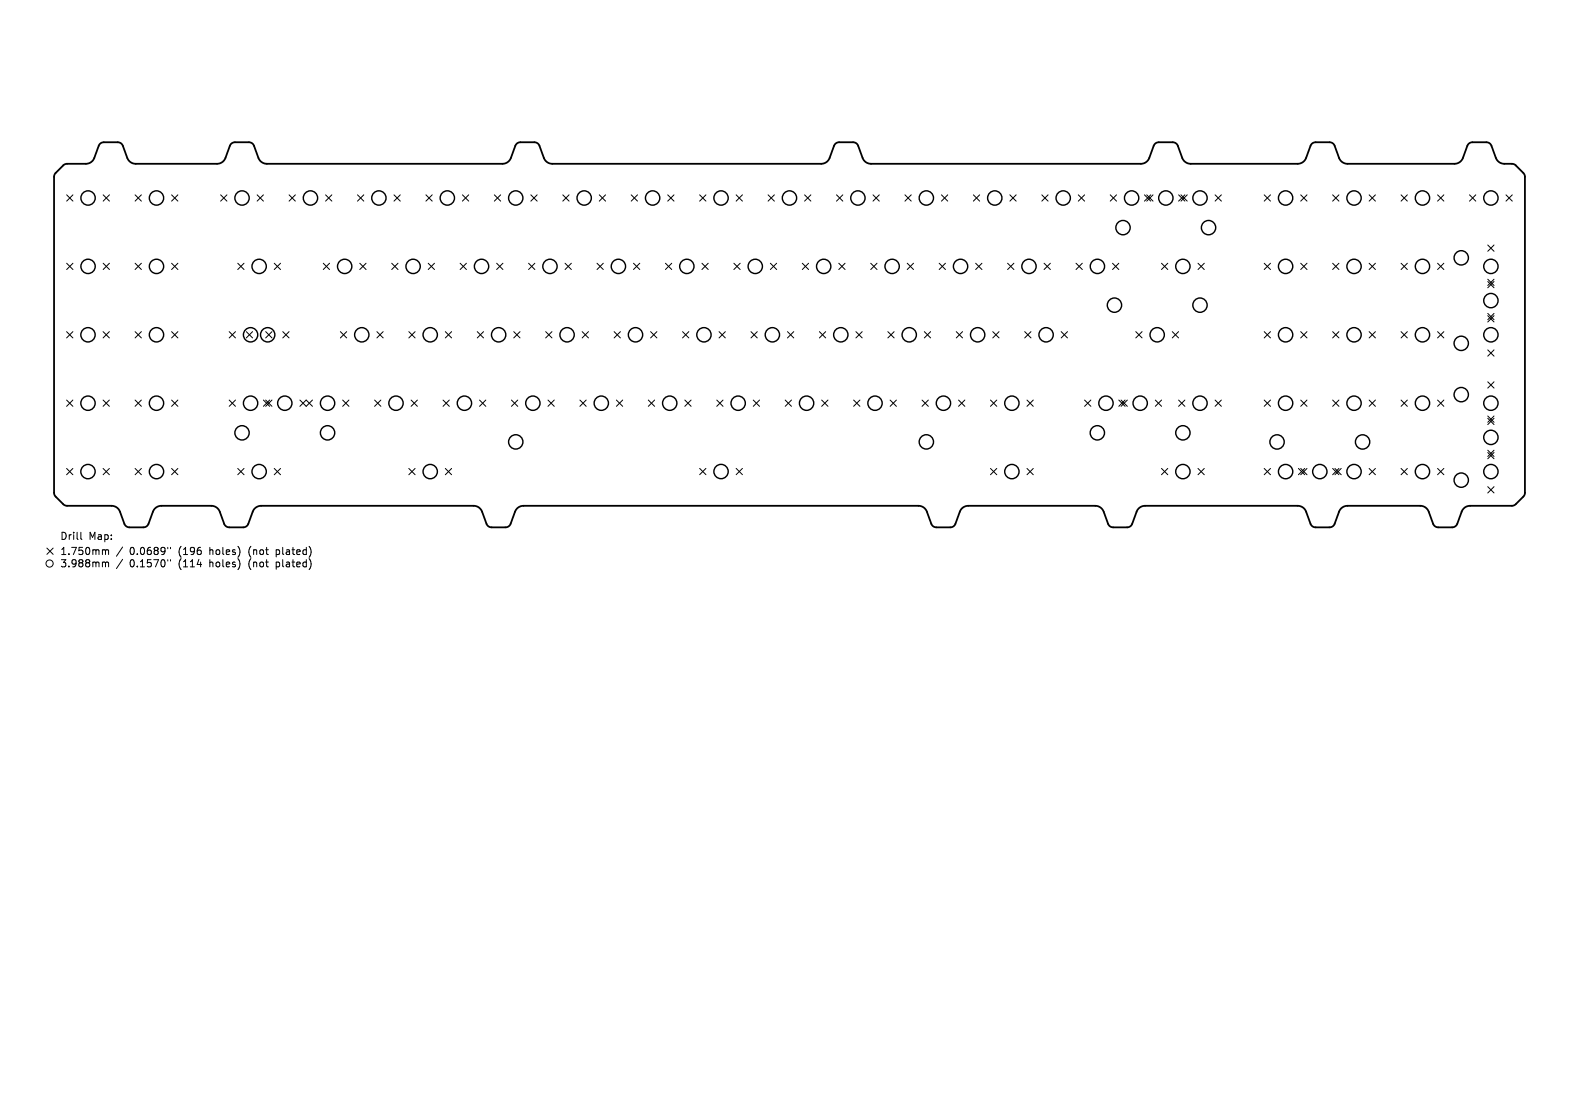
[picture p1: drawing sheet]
<svg xmlns="http://www.w3.org/2000/svg" width="297mm" height="210mm" viewBox="0 0 297 210" stroke-linecap="round" stroke-linejoin="round" font-family="sans-serif">
<defs><g id="words">
<g font-size="1.9">
<text x="11.4" y="101.7">Drill</text>
<text x="16.7" y="101.7">Map:</text>
<text x="11.4" y="104.6">1.750mm</text>
<text x="11.4" y="106.9">3.988mm</text>
<text x="24.4" y="104.6">0.0689&quot;</text>
<text x="24.4" y="106.9">0.1570&quot;</text>
<text x="33.6" y="104.6">(196</text>
<text x="33.6" y="106.9">(114</text>
<text x="39.4" y="104.6">holes)</text>
<text x="39.4" y="106.9">holes)</text>
<text x="46.8" y="104.6">(not</text>
<text x="46.8" y="106.9">(not</text>
<text x="52" y="104.6">plated)</text>
<text x="52" y="106.9">plated)</text>
</g>
</g></defs>
<path d="M10.5 32.6l1.4-1.5 .4-.2 4-.1a1.69 1.69 0 0 0 1.4-1.1l.9-2.3 .4-.5 .5-.1h2.7a1.01 1.01 0 0 1 .9 .6l.9 2.4a1.69 1.69 0 0 0 1.5 1h15.4a1.69 1.69 0 0 0 1.5-1.1l.8-2.3 .5-.5 .4-.1h2.7a1.01 1.01 0 0 1 1 .6l.8 2.4a1.69 1.69 0 0 0 1.6 1h44.4a1.69 1.69 0 0 0 1.5-1.1l.8-2.3 .4-.5 .5-.1h2.7a1.01 1.01 0 0 1 1 .6l.8 2.4a1.69 1.69 0 0 0 1.6 1h50.7a1.69 1.69 0 0 0 1.4-1.1l.9-2.3 .4-.5 .5-.1h2.7a1.01 1.01 0 0 1 .9 .6l.9 2.4a1.69 1.69 0 0 0 1.5 1h50.9a1.69 1.69 0 0 0 1.5-1.1l.8-2.3 .4-.5 .5-.1h2.7a1.01 1.01 0 0 1 .9 .6l.9 2.4a1.69 1.69 0 0 0 1.6 1h20.2a1.69 1.69 0 0 0 1.5-1.1l.8-2.3 .4-.5 .5-.1h2.7a1.01 1.01 0 0 1 .9 .6l.9 2.4a1.69 1.69 0 0 0 1.6 1h20.2a1.69 1.69 0 0 0 1.5-1.1l.8-2.3 .4-.5 .5-.1h2.7a1.01 1.01 0 0 1 .9 .6l.9 2.4a1.69 1.69 0 0 0 1.6 1l1.9 .1 1.6 1.7 .3 .5v59.8l-.3 .6-1.4 1.4-.4 .2-8.3 .1a1.69 1.69 0 0 0-1.5 1.1l-.8 2.3-.4 .5-.5 .1h-2.7a1.01 1.01 0 0 1-.9-.6l-.9-2.4a1.69 1.69 0 0 0-1.6-1h-13.8a1.69 1.69 0 0 0-1.4 1.1l-.9 2.3-.4 .5-.4 .1h-2.7a1.01 1.01 0 0 1-1-.6l-.9-2.4a1.69 1.69 0 0 0-1.5-1h-28.8a1.69 1.69 0 0 0-1.5 1.1l-.8 2.3-.5 .5-.4 .1h-2.7a1.01 1.01 0 0 1-1-.6l-.8-2.4a1.69 1.69 0 0 0-1.6-1h-24a1.69 1.69 0 0 0-1.5 1.1l-.8 2.3-.4 .5-.5 .1h-2.7a1.01 1.01 0 0 1-.9-.6l-.9-2.4a1.69 1.69 0 0 0-1.5-1h-74.5a1.69 1.69 0 0 0-1.4 1.1l-.9 2.3-.4 .5-.4 .1h-2.7a1.01 1.01 0 0 1-1-.6l-.9-2.4a1.69 1.69 0 0 0-1.5-1h-40.1a1.69 1.69 0 0 0-1.5 1.1l-.8 2.3-.4 .5-.5 .1h-2.7a1.01 1.01 0 0 1-.9-.6l-.9-2.4a1.69 1.69 0 0 0-1.5-1h-9.6a1.69 1.69 0 0 0-1.4 1.1l-.9 2.3-.4 .5-.5 .1h-2.7a1.01 1.01 0 0 1-.9-.6l-.9-2.4a1.69 1.69 0 0 0-1.5-1h-8.6l-.4-.2-1.5-1.5-.3-.6v-59.6z" fill="none" stroke="#000" stroke-width=".34"/>
<g fill="none" stroke="#000" stroke-width=".19">
<path d="M12.5 36.7l1.2 1.1M13.7 36.7l-1.2 1.1M19.4 36.7l1.2 1.1M20.6 36.7l-1.2 1.1M25.4 36.7l1.2 1.1M26.6 36.7l-1.2 1.1M32.3 36.7l1.2 1.1M33.5 36.7l-1.2 1.1M41.5 36.7l1.2 1.1M42.7 36.7l-1.2 1.1M48.4 36.7l1.1 1.1M49.5 36.7l-1.1 1.1"/>
<path d="M54.4 36.7l1.2 1.1M55.6 36.7l-1.2 1.1M61.2 36.7l1.2 1.1M62.4 36.7l-1.2 1.1M67.2 36.7l1.2 1.1M68.4 36.7l-1.2 1.1M74.1 36.7l1.2 1.1M75.3 36.7l-1.2 1.1M80.1 36.7l1.2 1.1M81.3 36.7l-1.2 1.1M87 36.7l1.2 1.1M88.2 36.7l-1.2 1.1"/>
<path d="M93 36.7l1.2 1.1M94.2 36.7l-1.2 1.1M99.9 36.7l1.1 1.1M101 36.7l-1.1 1.1M105.9 36.7l1.1 1.1M107 36.7l-1.1 1.1M112.7 36.7l1.2 1.1M113.9 36.7l-1.2 1.1M118.7 36.7l1.2 1.1M119.9 36.7l-1.2 1.1M125.6 36.7l1.2 1.1M126.8 36.7l-1.2 1.1"/>
<path d="M131.6 36.7l1.2 1.1M132.8 36.7l-1.2 1.1M138.5 36.7l1.1 1.1M139.6 36.7l-1.1 1.1M144.5 36.7l1.2 1.1M145.7 36.7l-1.2 1.1M151.3 36.7l1.2 1.1M152.5 36.7l-1.2 1.1M157.3 36.7l1.2 1.1M158.5 36.7l-1.2 1.1M164.2 36.7l1.2 1.1M165.4 36.7l-1.2 1.1"/>
<path d="M170.2 36.7l1.2 1.1M171.4 36.7l-1.2 1.1M177.1 36.7l1.2 1.1M178.3 36.7l-1.2 1.1M183.1 36.7l1.2 1.1M184.3 36.7l-1.2 1.1M190 36.7l1.1 1.1M191.1 36.7l-1.1 1.1M196 36.7l1.1 1.1M197.1 36.7l-1.1 1.1M202.8 36.7l1.2 1.1M204 36.7l-1.2 1.1"/>
<path d="M208.8 36.7l1.2 1.1M210 36.7l-1.2 1.1M215.3 36.7l1.1 1.1M215.7 36.7l1.2 1.1M216.4 36.7l-1.1 1.1M216.9 36.7l-1.2 1.1M221.7 36.7l1.2 1.1M222.1 36.7l1.2 1.1M222.9 36.7l-1.2 1.1M223.3 36.7l-1.2 1.1M228.6 36.7l1.1 1.1M229.7 36.7l-1.1 1.1"/>
<path d="M237.8 36.7l1.2 1.1M239 36.7l-1.2 1.1M244.7 36.7l1.1 1.1M245.8 36.7l-1.1 1.1M250.7 36.7l1.1 1.1M251.8 36.7l-1.1 1.1M257.5 36.7l1.2 1.1M258.7 36.7l-1.2 1.1M263.5 36.7l1.2 1.1M264.7 36.7l-1.2 1.1M270.4 36.7l1.2 1.1M271.6 36.7l-1.2 1.1"/>
<path d="M276.4 36.7l1.2 1.1M277.6 36.7l-1.2 1.1M283.3 36.7l1.2 1.1M284.5 36.7l-1.2 1.1M12.5 49.5l1.2 1.2M13.7 49.5l-1.2 1.2M19.4 49.5l1.2 1.2M20.6 49.5l-1.2 1.2M25.4 49.5l1.2 1.2M26.6 49.5l-1.2 1.2M32.3 49.5l1.2 1.2M33.5 49.5l-1.2 1.2"/>
<path d="M44.7 49.5l1.2 1.2M45.9 49.5l-1.2 1.2M51.6 49.5l1.2 1.2M52.8 49.5l-1.2 1.2M60.8 49.5l1.2 1.2M62 49.5l-1.2 1.2M67.7 49.5l1.2 1.2M68.9 49.5l-1.2 1.2M73.7 49.5l1.2 1.2M74.9 49.5l-1.2 1.2M80.5 49.5l1.2 1.2M81.7 49.5l-1.2 1.2"/>
<path d="M86.6 49.5l1.1 1.2M87.7 49.5l-1.1 1.2M93.4 49.5l1.2 1.2M94.6 49.5l-1.2 1.2M99.4 49.5l1.2 1.2M100.6 49.5l-1.2 1.2M106.3 49.5l1.2 1.2M107.5 49.5l-1.2 1.2M112.3 49.5l1.2 1.2M113.5 49.5l-1.2 1.2M119.2 49.5l1.1 1.2M120.3 49.5l-1.1 1.2"/>
<path d="M125.2 49.5l1.1 1.2M126.3 49.5l-1.1 1.2M132 49.5l1.2 1.2M133.2 49.5l-1.2 1.2M138 49.5l1.2 1.2M139.2 49.5l-1.2 1.2M144.9 49.5l1.2 1.2M146.1 49.5l-1.2 1.2M150.9 49.5l1.2 1.2M152.1 49.5l-1.2 1.2M157.8 49.5l1.2 1.2M159 49.5l-1.2 1.2"/>
<path d="M163.8 49.5l1.2 1.2M165 49.5l-1.2 1.2M170.6 49.5l1.2 1.2M171.8 49.5l-1.2 1.2M176.7 49.5l1.1 1.2M177.8 49.5l-1.1 1.2M183.5 49.5l1.2 1.2M184.7 49.5l-1.2 1.2M189.5 49.5l1.2 1.2M190.7 49.5l-1.2 1.2M196.4 49.5l1.2 1.2M197.6 49.5l-1.2 1.2"/>
<path d="M202.4 49.5l1.2 1.2M203.6 49.5l-1.2 1.2M209.3 49.5l1.1 1.2M210.4 49.5l-1.1 1.2M218.5 49.5l1.2 1.2M219.7 49.5l-1.2 1.2M225.3 49.5l1.2 1.2M226.5 49.5l-1.2 1.2M237.8 49.5l1.2 1.2M239 49.5l-1.2 1.2M244.7 49.5l1.1 1.2M245.8 49.5l-1.1 1.2"/>
<path d="M250.7 49.5l1.1 1.2M251.8 49.5l-1.1 1.2M257.5 49.5l1.2 1.2M258.7 49.5l-1.2 1.2M263.5 49.5l1.2 1.2M264.7 49.5l-1.2 1.2M270.4 49.5l1.2 1.2M271.6 49.5l-1.2 1.2M279.8 46.1l1.2 1.2M279.8 59l1.2 1.2M279.8 52.5l1.2 1.2M279.8 53l1.2 1.2"/>
<path d="M279.8 59.4l1.2 1.2M281 46.1l-1.2 1.2M281 53l-1.2 1.2M281 59l-1.2 1.2M281 59.4l-1.2 1.2M281 52.5l-1.2 1.2M12.5 62.4l1.2 1.2M12.5 75.3l1.2 1.2M13.7 62.4l-1.2 1.2M13.7 75.3l-1.2 1.2M19.4 62.4l1.2 1.2M19.4 75.3l1.2 1.2"/>
<path d="M20.6 62.4l-1.2 1.2M20.6 75.3l-1.2 1.2M25.4 75.3l1.2 1.2M25.4 62.4l1.2 1.2M26.6 62.4l-1.2 1.2M26.6 75.3l-1.2 1.2M32.3 75.3l1.2 1.2M32.3 62.4l1.2 1.2M33.5 62.4l-1.2 1.2M33.5 75.3l-1.2 1.2M43.1 62.4l1.2 1.2M43.1 75.3l1.2 1.2"/>
<path d="M44.3 62.4l-1.2 1.2M44.3 75.3l-1.2 1.2M46.3 62.4l1.2 1.2M47.5 62.4l-1.2 1.2M49.5 75.3l1.2 1.2M50 62.4l1.2 1.2M50 75.3l1.2 1.2M50.7 75.3l-1.2 1.2M51.2 62.4l-1.2 1.2M51.2 75.3l-1.2 1.2M53.2 62.4l1.2 1.2M54.4 62.4l-1.2 1.2"/>
<path d="M56.4 75.3l1.2 1.2 1.2-1.2M56.4 76.5l1.2-1.2 1.2 1.2M64 62.4l1.2 1.2M64.5 75.3l1.1 1.2M65.2 62.4l-1.2 1.2M65.6 75.3l-1.1 1.2M70.5 75.3l1.1 1.2M70.9 62.4l1.2 1.2M71.6 75.3l-1.1 1.2M72.1 62.4l-1.2 1.2M76.9 62.4l1.2 1.2M77.3 75.3l1.2 1.2"/>
<path d="M78.1 62.4l-1.2 1.2M78.5 75.3l-1.2 1.2M83.3 75.3l1.2 1.2M83.8 62.4l1.1 1.2M84.5 75.3l-1.2 1.2M84.9 62.4l-1.1 1.2M89.8 62.4l1.2 1.2M90.2 75.3l1.2 1.2M91 62.4l-1.2 1.2M91.4 75.3l-1.2 1.2M96.2 75.3l1.2 1.2M96.6 62.4l1.2 1.2"/>
<path d="M97.4 75.3l-1.2 1.2M97.8 62.4l-1.2 1.2M102.6 62.4l1.2 1.2M103.1 75.3l1.2 1.2M103.8 62.4l-1.2 1.2M104.3 75.3l-1.2 1.2M109.1 75.3l1.2 1.2M109.5 62.4l1.2 1.2M110.3 75.3l-1.2 1.2M110.7 62.4l-1.2 1.2M115.5 62.4l1.2 1.2M115.9 75.3l1.2 1.2"/>
<path d="M116.7 62.4l-1.2 1.2M117.1 75.3l-1.2 1.2M121.9 75.3l1.2 1.2M122.4 62.4l1.2 1.2M123.1 75.3l-1.2 1.2M123.6 62.4l-1.2 1.2M128.4 62.4l1.2 1.2M128.8 75.3l1.2 1.2M129.6 62.4l-1.2 1.2M130 75.3l-1.2 1.2M134.8 75.3l1.2 1.2M135.2 62.4l1.2 1.2"/>
<path d="M136 75.3l-1.2 1.2M136.4 62.4l-1.2 1.2M141.3 62.4l1.1 1.2M141.7 75.3l1.2 1.2M142.4 62.4l-1.1 1.2M142.9 75.3l-1.2 1.2M147.7 75.3l1.2 1.2M148.1 62.4l1.2 1.2M148.9 75.3l-1.2 1.2M149.3 62.4l-1.2 1.2M154.1 62.4l1.2 1.2M154.6 75.3l1.1 1.2"/>
<path d="M155.3 62.4l-1.2 1.2M155.7 75.3l-1.1 1.2M160.6 75.3l1.1 1.2M161 62.4l1.2 1.2M161.7 75.3l-1.1 1.2M162.2 62.4l-1.2 1.2M167 62.4l1.2 1.2M167.4 75.3l1.2 1.2M168.2 62.4l-1.2 1.2M168.6 75.3l-1.2 1.2M173.4 75.3l1.2 1.2M173.9 62.4l1.1 1.2"/>
<path d="M174.6 75.3l-1.2 1.2M175 62.4l-1.1 1.2M179.9 62.4l1.2 1.2M180.3 75.3l1.2 1.2M181.1 62.4l-1.2 1.2M181.5 75.3l-1.2 1.2M186.3 75.3l1.2 1.2M186.7 62.4l1.2 1.2M187.5 75.3l-1.2 1.2M187.9 62.4l-1.2 1.2M192.7 62.4l1.2 1.2M193.2 75.3l1.2 1.2"/>
<path d="M193.9 62.4l-1.2 1.2M194.4 75.3l-1.2 1.2M199.6 62.4l1.2 1.2M200.8 62.4l-1.2 1.2M204 75.3l1.2 1.2M205.2 75.3l-1.2 1.2M210.4 75.3l1.2 1.2M210.9 75.3l1.2 1.2M211.6 75.3l-1.2 1.2M212.1 75.3l-1.2 1.2M213.6 62.4l1.2 1.2M214.8 62.4l-1.2 1.2"/>
<path d="M217.3 75.3l1.2 1.2M218.5 75.3l-1.2 1.2M220.5 62.4l1.2 1.2M221.7 62.4l-1.2 1.2M221.7 75.3l1.2 1.2M222.9 75.3l-1.2 1.2M228.6 75.3l1.1 1.2M229.7 75.3l-1.1 1.2M237.8 62.4l1.2 1.2M237.8 75.3l1.2 1.2M239 62.4l-1.2 1.2M239 75.3l-1.2 1.2"/>
<path d="M244.7 62.4l1.1 1.2M244.7 75.3l1.1 1.2M245.8 62.4l-1.1 1.2M245.8 75.3l-1.1 1.2M250.7 62.4l1.1 1.2M250.7 75.3l1.1 1.2M251.8 62.4l-1.1 1.2M251.8 75.3l-1.1 1.2M257.5 62.4l1.2 1.2M257.5 75.3l1.2 1.2M258.7 62.4l-1.2 1.2M258.7 75.3l-1.2 1.2"/>
<path d="M263.5 75.3l1.2 1.2M263.5 62.4l1.2 1.2M264.7 62.4l-1.2 1.2M264.7 75.3l-1.2 1.2M270.4 62.4l1.2 1.2M270.4 75.3l1.2 1.2M271.6 62.4l-1.2 1.2M271.6 75.3l-1.2 1.2M279.8 78.7l1.2 1.2M279.8 65.8l1.2 1.2M279.8 71.8l1.2 1.2M279.8 78.3l1.2 1.2"/>
<path d="M281 65.8l-1.2 1.2M281 71.8l-1.2 1.2M281 78.7l-1.2 1.2M281 78.3l-1.2 1.2M12.5 88.2l1.2 1.1M13.7 88.2l-1.2 1.1M19.4 88.2l1.2 1.1M20.6 88.2l-1.2 1.1M25.4 88.2l1.2 1.1M26.6 88.2l-1.2 1.1M32.3 88.2l1.2 1.1M33.5 88.2l-1.2 1.1"/>
<path d="M44.7 88.2l1.2 1.1M45.9 88.2l-1.2 1.1M51.6 88.2l1.2 1.1M52.8 88.2l-1.2 1.1M76.9 88.2l1.2 1.1M78.1 88.2l-1.2 1.1M83.8 88.2l1.1 1.1M84.9 88.2l-1.1 1.1M131.6 88.1l1.2 1.2M132.8 88.1l-1.2 1.2M138.5 88.1l1.1 1.2M139.6 88.1l-1.1 1.2"/>
<path d="M186.3 88.2l1.2 1.1M187.5 88.2l-1.2 1.1M193.2 88.2l1.2 1.1M194.4 88.2l-1.2 1.1M218.5 88.2l1.2 1.1M219.7 88.2l-1.2 1.1M225.3 88.2l1.2 1.1M226.5 88.2l-1.2 1.1M237.8 88.2l1.2 1.1M239 88.2l-1.2 1.1M244.2 88.2l1.2 1.1M244.7 88.2l1.1 1.1"/>
<path d="M245.4 88.2l-1.2 1.1M245.8 88.2l-1.1 1.1M250.7 88.2l1.1 1.1M251.1 88.2l1.2 1.1M251.8 88.2l-1.1 1.1M252.3 88.2l-1.2 1.1M257.5 88.2l1.2 1.1M258.7 88.2l-1.2 1.1M263.5 88.2l1.2 1.1M264.7 88.2l-1.2 1.1M270.4 88.2l1.2 1.1M271.6 88.2l-1.2 1.1"/>
<path d="M279.8 84.7l1.2 1.2M279.8 85.1l1.2 1.2M279.8 91.6l1.2 1.2M281 84.7l-1.2 1.2M281 85.1l-1.2 1.2M281 91.6l-1.2 1.2M8.8 103.1l1.2 1.2M10 103.1l-1.2 1.2M15.2 100.2v1.1l.2 .2M19.7 103.5l.1 .1M19.7 105.8l.1 .2M19.8 103.6v.8"/>
<path d="M19.8 106v.7M19.8 103.6l.2-.1h.4v.9M19.8 106l.2-.2h.4v.9M23.1 102.9l-1.2 1.8M23.1 105.3l-1.2 1.7M31.6 103v.3M31.6 105.3v.3M32.1 103v.3M32.1 105.3v.3M37.1 106.2h.8M45.1 103.4v.9M45.1 105.7v.9"/>
<path d="M58.2 102.9a1.59 1.59 0 0 1 0 1.9M58.2 105.2a1.59 1.59 0 0 1 0 1.9"/>
<circle cx="9.3" cy="106" r=".68"/>
</g>
<g fill="none" stroke="#000" stroke-width=".27">
<circle cx="16.6" cy="37.3" r="1.35"/>
<circle cx="29.4" cy="37.3" r="1.35"/>
<circle cx="45.5" cy="37.3" r="1.35"/>
<circle cx="58.4" cy="37.3" r="1.35"/>
<circle cx="71.3" cy="37.3" r="1.35"/>
<circle cx="84.1" cy="37.3" r="1.35"/>
<circle cx="97" cy="37.3" r="1.35"/>
<circle cx="109.9" cy="37.3" r="1.35"/>
<circle cx="122.8" cy="37.3" r="1.35"/>
<circle cx="135.6" cy="37.3" r="1.35"/>
<circle cx="148.5" cy="37.3" r="1.35"/>
<circle cx="161.4" cy="37.3" r="1.35"/>
<circle cx="174.2" cy="37.3" r="1.35"/>
<circle cx="187.1" cy="37.3" r="1.35"/>
<circle cx="200" cy="37.3" r="1.35"/>
<circle cx="212.9" cy="37.3" r="1.35"/>
<circle cx="219.3" cy="37.3" r="1.35"/>
<circle cx="225.7" cy="37.3" r="1.35"/>
<circle cx="241.8" cy="37.3" r="1.35"/>
<circle cx="254.7" cy="37.3" r="1.35"/>
<circle cx="267.6" cy="37.3" r="1.35"/>
<circle cx="280.4" cy="37.3" r="1.35"/>
<circle cx="16.6" cy="50.1" r="1.35"/>
<circle cx="29.4" cy="50.1" r="1.35"/>
<circle cx="48.7" cy="50.1" r="1.35"/>
<circle cx="64.8" cy="50.1" r="1.35"/>
<circle cx="77.7" cy="50.1" r="1.35"/>
<circle cx="90.6" cy="50.1" r="1.35"/>
<circle cx="103.4" cy="50.1" r="1.35"/>
<circle cx="116.3" cy="50.1" r="1.35"/>
<circle cx="129.2" cy="50.1" r="1.35"/>
<circle cx="142.1" cy="50.1" r="1.35"/>
<circle cx="154.9" cy="50.1" r="1.35"/>
<circle cx="167.8" cy="50.1" r="1.35"/>
<circle cx="180.7" cy="50.1" r="1.35"/>
<circle cx="193.5" cy="50.1" r="1.35"/>
<circle cx="206.4" cy="50.1" r="1.35"/>
<circle cx="209.6" cy="57.4" r="1.35"/>
<circle cx="211.2" cy="42.8" r="1.35"/>
<circle cx="222.5" cy="50.1" r="1.35"/>
<circle cx="225.7" cy="57.4" r="1.35"/>
<circle cx="227.3" cy="42.8" r="1.35"/>
<circle cx="241.8" cy="50.1" r="1.35"/>
<circle cx="254.7" cy="50.1" r="1.35"/>
<circle cx="267.6" cy="50.1" r="1.35"/>
<circle cx="274.9" cy="48.5" r="1.35"/>
<circle cx="280.4" cy="56.6" r="1.35"/>
<circle cx="280.4" cy="50.1" r="1.35"/>
<circle cx="16.6" cy="63" r="1.35"/>
<circle cx="16.6" cy="75.9" r="1.35"/>
<circle cx="29.4" cy="63" r="1.35"/>
<circle cx="29.4" cy="75.9" r="1.35"/>
<circle cx="47.1" cy="63" r="1.35"/>
<circle cx="47.1" cy="75.9" r="1.35"/>
<circle cx="50.4" cy="63" r="1.35"/>
<circle cx="53.6" cy="75.9" r="1.35"/>
<circle cx="61.6" cy="75.9" r="1.35"/>
<circle cx="68" cy="63" r="1.35"/>
<circle cx="74.5" cy="75.9" r="1.35"/>
<circle cx="80.9" cy="63" r="1.35"/>
<circle cx="87.4" cy="75.9" r="1.35"/>
<circle cx="93.8" cy="63" r="1.35"/>
<circle cx="100.2" cy="75.9" r="1.35"/>
<circle cx="106.7" cy="63" r="1.35"/>
<circle cx="113.1" cy="75.9" r="1.35"/>
<circle cx="119.5" cy="63" r="1.35"/>
<circle cx="126" cy="75.9" r="1.35"/>
<circle cx="132.4" cy="63" r="1.35"/>
<circle cx="138.8" cy="75.9" r="1.35"/>
<circle cx="145.3" cy="63" r="1.35"/>
<circle cx="151.7" cy="75.9" r="1.35"/>
<circle cx="158.2" cy="63" r="1.35"/>
<circle cx="164.6" cy="75.9" r="1.35"/>
<circle cx="171" cy="63" r="1.35"/>
<circle cx="177.5" cy="75.9" r="1.35"/>
<circle cx="183.9" cy="63" r="1.35"/>
<circle cx="190.3" cy="75.9" r="1.35"/>
<circle cx="196.8" cy="63" r="1.35"/>
<circle cx="208" cy="75.9" r="1.35"/>
<circle cx="214.5" cy="75.9" r="1.35"/>
<circle cx="217.7" cy="63" r="1.35"/>
<circle cx="225.7" cy="75.9" r="1.35"/>
<circle cx="241.8" cy="63" r="1.35"/>
<circle cx="241.8" cy="75.9" r="1.35"/>
<circle cx="254.7" cy="63" r="1.35"/>
<circle cx="254.7" cy="75.9" r="1.35"/>
<circle cx="267.6" cy="63" r="1.35"/>
<circle cx="267.6" cy="75.9" r="1.35"/>
<circle cx="274.9" cy="74.3" r="1.35"/>
<circle cx="274.9" cy="64.6" r="1.35"/>
<circle cx="280.4" cy="63" r="1.35"/>
<circle cx="280.4" cy="75.9" r="1.35"/>
<circle cx="16.6" cy="88.7" r="1.35"/>
<circle cx="29.4" cy="88.7" r="1.35"/>
<circle cx="45.5" cy="81.4" r="1.35"/>
<circle cx="48.7" cy="88.7" r="1.35"/>
<circle cx="61.6" cy="81.4" r="1.35"/>
<circle cx="80.9" cy="88.7" r="1.35"/>
<circle cx="97" cy="83.2" r="1.35"/>
<circle cx="135.6" cy="88.7" r="1.35"/>
<circle cx="174.2" cy="83.2" r="1.35"/>
<circle cx="190.3" cy="88.7" r="1.35"/>
<circle cx="206.4" cy="81.4" r="1.35"/>
<circle cx="222.5" cy="88.7" r="1.35"/>
<circle cx="222.5" cy="81.4" r="1.35"/>
<circle cx="240.2" cy="83.2" r="1.35"/>
<circle cx="241.8" cy="88.7" r="1.35"/>
<circle cx="248.3" cy="88.7" r="1.35"/>
<circle cx="254.7" cy="88.7" r="1.35"/>
<circle cx="256.3" cy="83.2" r="1.35"/>
<circle cx="267.6" cy="88.7" r="1.35"/>
<circle cx="274.9" cy="90.4" r="1.35"/>
<circle cx="280.4" cy="82.3" r="1.35"/>
<circle cx="280.4" cy="88.7" r="1.35"/>
</g>
<use href="#words"/>
</svg>
